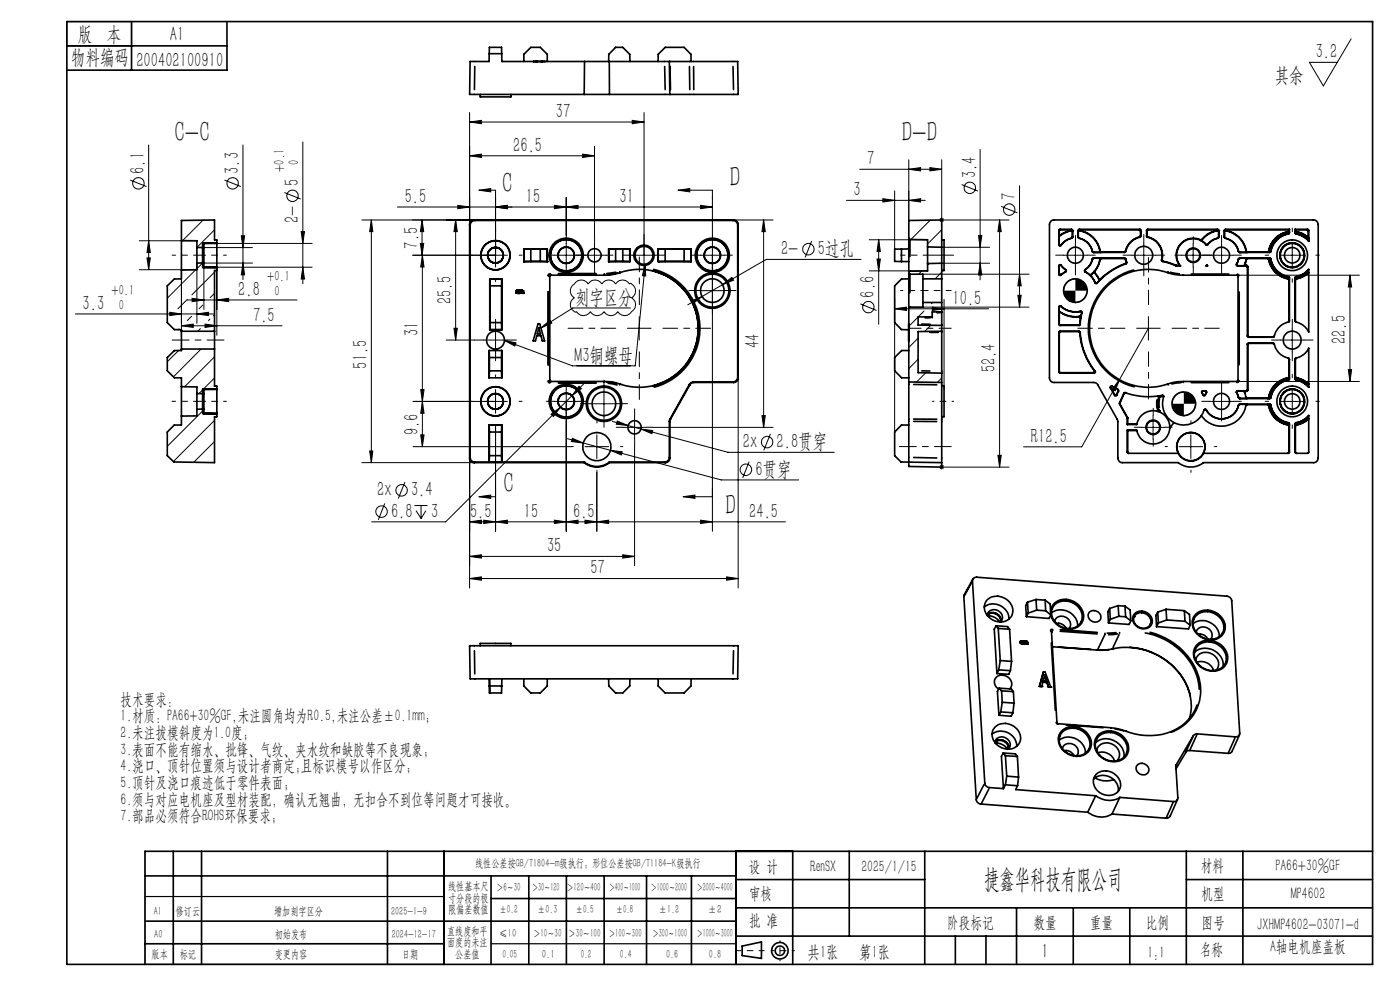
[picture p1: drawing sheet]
<svg xmlns="http://www.w3.org/2000/svg" width="297mm" height="210mm" viewBox="0 0 297 210" stroke-linecap="round" stroke-linejoin="round" font-family="sans-serif">
<defs><g id="words">
<g font-size="6.3">
<text x="37" y="30.2">C-C</text>
<text x="191.3" y="30.1">D-D</text>
<text x="106.5" y="41">C</text>
<text x="154.8" y="39.6">D</text>
<text x="106.8" y="104.6">C</text>
<text x="153.9" y="109.3">D</text>
</g>
<text font-size="5.6" x="208.8" y="188.3">捷鑫华科技有限公司</text>
<g font-size="4.4">
<text x="16.5" y="8.6">版 本</text>
<text x="36.1" y="8.6">A1</text>
<text x="15.1" y="13.7">物料编码</text>
<text x="28.9" y="14.2">200402100910</text>
<text x="270.5" y="17.3">其余</text>
<text x="279.1" y="12.3">3.2</text>
<text x="117.9" y="25">37</text>
<text x="108.9" y="32.2">26.5</text>
<text x="183.9" y="35">7</text>
<text x="30.7" y="36.9" transform="rotate(-90 30.7 36.9)">6.1</text>
<text x="50.7" y="36.9" transform="rotate(-90 50.7 36.9)">3.3</text>
<text x="63.4" y="39.5" transform="rotate(-90 63.4 39.5)">5</text>
<text x="181.1" y="41.6">3</text>
<text x="207.1" y="37.8" transform="rotate(-90 207.1 37.8)">3.4</text>
<text x="63.4" y="47.3" transform="rotate(-90 63.4 47.3)">2-</text>
<text x="85.9" y="43">5.5</text>
<text x="111.5" y="43">15</text>
<text x="131.4" y="43">31</text>
<text x="215.4" y="42.4" transform="rotate(-90 215.4 42.4)">7</text>
<text x="88.7" y="52.7" transform="rotate(-90 88.7 52.7)">7.5</text>
<text x="165.7" y="54.1">2-</text>
<text x="173.5" y="54.1">5过孔</text>
<text x="17.5" y="65.7">3.3</text>
<text x="50.5" y="62.7">2.8</text>
<text x="95.8" y="64.6" transform="rotate(-90 95.8 64.6)">25.5</text>
<text x="122" y="64.4">刻字区分</text>
<text x="185.5" y="63.1" transform="rotate(-90 185.5 63.1)">6.6</text>
<text x="202.1" y="64.6">10.5</text>
<text x="53.7" y="68.2">7.5</text>
<text x="88.8" y="71.2" transform="rotate(-90 88.8 71.2)">31</text>
<text x="121.9" y="76.7">M3铜螺母</text>
<text x="161.2" y="73.9" transform="rotate(-90 161.2 73.9)">44</text>
<text x="285.5" y="73" transform="rotate(-90 285.5 73)">22.5</text>
<text x="77.9" y="78.2" transform="rotate(-90 77.9 78.2)">51.5</text>
<text x="211.2" y="79" transform="rotate(-90 211.2 79)">52.4</text>
<text x="88.8" y="92.3" transform="rotate(-90 88.8 92.3)">9.6</text>
<text x="157.6" y="95.1">2x</text>
<text x="164.8" y="95.1">2.8贯穿</text>
<text x="218.7" y="93.9">R12.5</text>
<text x="160.3" y="100.9">6贯穿</text>
<text x="80" y="105.3">2x</text>
<text x="87.2" y="105.3">3.4</text>
<text x="83" y="109.8">6.8</text>
<text x="91.5" y="109.8">3</text>
<text x="99.7" y="109.8">5.5</text>
<text x="111.1" y="109.8">15</text>
<text x="121.6" y="109.8">6.5</text>
<text x="159" y="109.8">24.5</text>
<text x="116" y="117.1">35</text>
<text x="125.2" y="121.8">57</text>
<text x="221" y="203.2">1</text>
</g>
<g font-size="3.8">
<text x="171.3" y="203.2">共1张</text>
<text x="182.3" y="203.2">第1张</text>
</g>
<g font-size="3.5">
<text x="25.6" y="149.5">技术要求:</text>
<text x="25.6" y="153">1.材质：PA66+30%GF,未注圆角均为R0.5,未注公差±0.1mm；</text>
<text x="25.6" y="156.6">2.未注拔模斜度为1.0度；</text>
<text x="25.6" y="160.1">3.表面不能有缩水、批锋、气纹、夹水纹和缺胶等不良现象；</text>
<text x="25.6" y="163.6">4.浇口、顶针位置须与设计者商定;且标识模号以作区分；</text>
<text x="25.6" y="167.1">5.顶针及浇口痕迹低于零件表面;</text>
<text x="25.6" y="170.7">6.须与对应电机座及型材装配，确认无翘曲，无扣合不到位等问题才可接收。</text>
<text x="25.6" y="174.2">7.部品必须符合ROHS环保要求；</text>
<text x="158.9" y="184.9">设 计</text>
<text x="171.9" y="184.9">RenSX</text>
<text x="182.7" y="184.9">2025/1/15</text>
<text x="254.7" y="184.7">材料</text>
<text x="270.6" y="184.7">PA66+30%GF</text>
<text x="158.9" y="190.8">审核</text>
<text x="254.9" y="190.7">机型</text>
<text x="273.8" y="190.8">MP4602</text>
<text x="158.9" y="196.5">批 准</text>
<text x="200.9" y="196.9">阶段标记</text>
<text x="219.3" y="196.9">数量</text>
<text x="231.2" y="196.9">重量</text>
<text x="243.1" y="196.9">比例</text>
<text x="254.9" y="196.9">图号</text>
<text x="266.7" y="197.3">JXHMP4602-03071-d</text>
<text x="243.4" y="203.2">1:1</text>
<text x="254.5" y="202.5">名称</text>
<text x="269.5" y="201.8">A轴电机座盖板</text>
</g>
<g font-size="3.1">
<text x="63.4" y="34.9" transform="rotate(-90 63.4 34.9)">0</text>
<text x="60.3" y="36.4" transform="rotate(-90 60.3 36.4)">+0.1</text>
<text x="56.7" y="59.6">+0.1</text>
<text x="23.7" y="62.6">+0.1</text>
<text x="25.2" y="65.7">0</text>
<text x="58.2" y="62.7">0</text>
</g>
<g font-size="2.5">
<text x="100.8" y="184">线性公差按GB/T1804-m级执行；形位公差按GB/T1184-K级执行</text>
<text x="95.1" y="188.8">线性基本尺</text>
<text x="95.1" y="191.3">寸分段的极</text>
<text x="105.3" y="189.1">＞6～30</text>
<text x="112.9" y="189.1">＞30～120</text>
<text x="120.2" y="188.9">＞120～400</text>
<text x="129.2" y="188.9">＞400～1000</text>
<text x="138.1" y="189.1">＞1000～2000</text>
<text x="147.8" y="189.1">＞2000～4000</text>
<text x="32.6" y="194.1">A1</text>
<text x="37.3" y="194.1">修订云</text>
<text x="58.2" y="194.1">增加刻字区分</text>
<text x="83" y="194.1">2025-1-9</text>
<text x="95.1" y="193.8">限偏差数值</text>
<text x="105.9" y="193.8">±0.2</text>
<text x="114.1" y="193.8">±0.3</text>
<text x="122.2" y="193.8">±0.5</text>
<text x="130.7" y="193.8">±0.8</text>
<text x="139.8" y="193.8">±1.2</text>
<text x="150.2" y="193.8">±2</text>
<text x="32.2" y="203.2">版本</text>
<text x="32.7" y="198.9">A0</text>
<text x="38.1" y="203.2">标记</text>
<text x="58.3" y="198.9">初始发布</text>
<text x="58.3" y="203.2">变更内容</text>
<text x="83.1" y="198.9">2024-12-17</text>
<text x="85.3" y="203.2">日期</text>
<text x="94.8" y="198.3">直线度和平</text>
<text x="94.8" y="200.7">面度的未注</text>
<text x="96.6" y="203.2">公差值</text>
<text x="105.9" y="198.7">≤10</text>
<text x="106.6" y="203.2">0.05</text>
<text x="113.2" y="198.7">＞10～30</text>
<text x="115" y="203.2">0.1</text>
<text x="120.6" y="198.7">＞30～100</text>
<text x="123.2" y="203.2">0.2</text>
<text x="129.1" y="198.7">＞100～300</text>
<text x="131.5" y="203.2">0.4</text>
<text x="138.4" y="198.7">＞300～1000</text>
<text x="141.3" y="203.2">0.6</text>
<text x="147.8" y="198.7">＞1000～3000</text>
<text x="150.4" y="203.2">0.8</text>
</g>
</g></defs>
<g fill="none" stroke="#000" stroke-width=".21">
<path d="M286.6 8.2l-5.9 10-2.9-5h5.9M27.6 38.2l3.5 1.4M31.5 30.8v26.4M47.6 38.2l3.5 1.4M51.5 30.8v28.5M64.2 30.1v30.1M99.6 33l2.5-.3v.7zM99.6 33h26.5M99.6 25.9l2.5-.4v.7zM99.6 23.9v23.8M99.6 25.9h37M123.6 32.7l2.5 .3-2.5 .4z"/>
<path d="M126.1 31v19.2M134.1 25.5l2.5 .4-2.5 .3zM136.6 23.9v32.7M182.4 35.9h17.4M192.8 35.9l2.5-.3v.7zM192.8 33.9v12.9M197.3 35.6l2.5 .3-2.5 .4zM199.8 33.9v13.3M204 39.1l3.5 1.4M207.9 31.7v27.7M216.3 39.4v25.7M29.5 51.1h12.3"/>
<path d="M29.5 57.2h12.3M31.2 54.7h.7l-.4 2.5zM31.5 51.1l.4 2.5h-.7zM38.5 46.8h.1M38.5 57.3v13.8M41.5 57.2l-6 6M41.8 55.8v12.8M43 55.8l-1.2 1.2M43.1 46.7l-4.4 4.3M43.3 56.8v8.8M43.3 52.5h10.3M43.3 55.8h10.3"/>
<path d="M45.5 48.7l-3.7 3.8M45.5 57.7l-4.8 4.8M46 57.2l-.2 .2M46 56.8v14.3M46 51.6h20.2M46 56.7h20.2M51.2 50h.7l-.4 2.5zM51.5 55.8l.4 2.5h-.7zM60.3 40.8l3.5 1.4M63.9 49.1h.7l-.4 2.5zM64.2 56.7l.4 2.5h-.7zM78.8 46.7l.3 2.4h-.7z"/>
<path d="M78.8 46.7v51.4M84.3 43.9h66.8M87.5 54.1h20.1M89.2 51.6h.7l-.4 2.5zM89.5 46.7l.4 2.4h-.7zM89.5 46.7v7.4M89.6 54.1v40.6M89.6 54.1l.4 2.5h-.7zM96.7 46.7v25.4M96.7 46.7l.3 2.4h-.7zM97.1 43.6l2.5 .3-2.5 .4zM100.6 46.7h-23.8"/>
<path d="M101.6 40.3l2.5-.3v.7zM101.6 40.3h3.5v16.3M105.1 43.9l2.5-.3v.7zM117.6 54.1h5M117.6 43.6l2.5 .3-2.5 .4zM120.1 51.6v5M120.1 43.9l2.5-.3v.7zM120.1 41.9v8M123.6 54.1h5M126.1 51.6v5M134.1 54.1h5M136.9 56l-2.1 21.6h-13.4l-14.4-5.4"/>
<path d="M136.9 56l.1 2.6-.7-.1zM143.8 40.3h7.3v9.6M143.8 40.3l2.5-.3v.7zM148.6 54.1h5M148.6 43.6l2.5 .3-2.5 .4zM151.1 51.6v61.1M155.6 46.7h8.4M162 46.7l.3 2.4h-.7zM162 46.7v44M172.2 51.1l-1.4 3.5M179.6 42.5h16.7M182.7 55h-20.1l-9.3 5.4"/>
<path d="M184.4 57.5h12.4M184.4 50.9h12.4M186.1 55h.7l-.4 2.5zM186.4 50.9l.4 2.4h-.7zM186.4 50.9v17.9M187.3 42.1l2.5 .4-2.5 .4zM189.8 40.5v12.3M192.8 46.8h.1M192.8 42.5l2.5-.4v.8zM195.5 57.5l-.6 .7M195.8 58.2h22.5M197.1 55.9l-.3 .4"/>
<path d="M197.3 46.7l-4 4.1M199.4 46.3l.7 .7M199.8 48.7l-3 3M199.8 57.7l-1.4 1.5M199.8 52.4h10.1M199.8 55.8h10.1M200.1 46.3l-.7 .7M207.6 49.9h.7l-.4 2.5zM207.9 55.8l.4 2.5h-.7zM212.1 46.7l.3 2.4h-.7zM212.1 46.7v52.4M212.4 43.8l3.4 1.3"/>
<path d="M214.1 46.7h-14.8M216.3 58.2l.3 2.4h-.7zM225.6 54.1h5M228.1 51.6v5M228.1 59.2a2.46 2.46 0 0 0-2.5 2.5M240.1 54.1h5M242.6 51.6v5M250.6 54.1h5M253.1 51.6v5M256.6 54.1h5M259.2 51.6v5M262.4 58.4h26"/>
<path d="M271.6 54.1h5M274.1 51.6v5M286.4 58.4v22.5M286.4 58.4l.3 2.5h-.7zM16 66.6h29.3M35.5 67.7h.1M36 66.2l2.5 .4-2.5 .3zM37.9 74.4l-2.4 2.3M38 69.7l-.2 .2M38.5 69.1l2.5-.4v.8zM38.5 69.1h21.3M39.8 63.5l-2.1 2"/>
<path d="M39.8 63.6h23.2M40.6 67.1l-.9 .9M40.7 63.3l2.6 .3-2.6 .4zM41.8 66.6l2.4-.4v.7zM42.5 69.7l-.5 .6M42.7 74l-5.9 5.9M43 64.7l-.8 .8M43.5 68.7l2.5 .4-2.5 .4zM44.5 67.7l-.3 .3M45.5 75.7l-6.3 6.3M45.5 62.2l-.9 .9M45.5 66.7l-.2 .3"/>
<path d="M46 63.6l2.5-.3v.7zM94.7 72.1h6M96.3 69.6h.7l-.3 2.5zM102.6 72.1h5M105.1 69.6v5M107 72.2l2.5 .5-.3 .7zM114.8 69.6l1.9-1.7 .4 .6zM121.3 60.7l.4-.3a1.76 1.76 0 0 1 3.1-.2 1.66 1.66 0 0 1 2.9 0 1.69 1.69 0 0 1 2.9 0 1.69 1.69 0 0 1 2.9 0l.1-.1a1.63 1.63 0 0 1 1.2 1.4 1.63 1.63 0 0 1-.8 1.7 1.76 1.76 0 0 1-.1 3 1.67 1.67 0 0 1-2.8-.1 1.69 1.69 0 0 1-3 0 1.66 1.66 0 0 1-2.9 0 1.69 1.69 0 0 1-2.9 0 1.33 1.33 0 0 1-1.3-1.6 1.66 1.66 0 0 1 .8-1.3 1.72 1.72 0 0 1-.5-2.5zM133.1 69.6h5M133.7 65.3h-12.2l-6.7 4.3M135.6 67.2v4.9M146.6 63.8l2.3-.9-1.9 1.5z"/>
<path d="M148.6 61.7h5M148.9 62.9l-3 1.8M153.3 60.4l2-1.6 .3 .6zM153.3 60.4l-4.4 2.5M182.5 64.4l3.4 1.5M189.8 65.5l2.5-.4v.8zM189.8 63.5v28.1M189.8 65.5h19.9M194.8 71.7l-2 2M194.8 76.2l-2 2M195.8 65.1h22.5M196 66l-3.2 3.2"/>
<path d="M196.4 79.1l-2 2M197.5 69l-1.3 1.3M197.8 65.1l2.5 .4-2.5 .4zM197.9 64.2l-.3 .2M200.3 63.5v19.1M215.9 62.6h.7l-.3 2.5zM230.6 61.7a2.59 2.59 0 0 1-2.5 2.5M241.1 69.6h5M243.6 67.2v4.9M243.6 69.6l-14.1 25.2h-12.4M271.6 72.1h5M274.1 69.6v5"/>
<path d="M286 78.4h.7l-.3 2.5zM43.3 86.9l-7.8 7.8M45.5 80.2l-3.3 3.3M45.5 89.2l-8.7 8.7M45.5 93.7l-4.4 4.4M76.8 98.1h23.8M78.4 95.7h.7l-.3 2.4zM87.6 85.2h20M87.6 94.7h33.5M89.3 82.6h.7l-.4 2.6zM89.3 92.2h.7l-.4 2.5zM89.6 85.2l.4 2.5h-.7z"/>
<path d="M99.6 97.1v27.6M105.1 82.6v5.1M105.1 90.8v21.9M116.9 87.9l2-1.5-1.5 2zM117.6 85.2h5M120.1 82.6v30.1M120.4 93.1l3.3 .9M121.4 93l2.3 1-2.5-.3zM122.8 81.9l.5 .5-2 1.6zM123.7 94l5.8 1.5M123.8 81.5l-29.3 29.2h-15.7M124.1 94.7h5"/>
<path d="M125.6 85.6h5M126.6 92.2v5.1M128.1 83.1v5.1M129.5 95.5l2.5 .3-.2 .7zM129.5 95.5l23.5 6.3h16.4M129.9 89.4l3.3 .9M131 89.3l2.2 1-2.5-.3zM132.1 90.7h5M133.2 90.3l2.8 .7M134.6 88.2v5M134.6 94.5v25.5M136 91l2.5 .3-.2 .7z"/>
<path d="M136 91l18.4 4.9h22.6M138.5 90.7h25.5M156.6 80.1v44.6M158.9 97.9l-1.3 3.5M161.6 88.2h.7l-.3 2.5zM163.4 92l-1.4 3.5M199.4 98.7l.7 .7M199.8 98.6v1M199.8 80.2l-1 .9M200.1 98.7l-.7 .7M211.7 96.6h.7l-.3 2.5zM214.1 99.1h-14.8"/>
<path d="M237.5 80.5l-.9 2.4-.6-.4zM242.1 90.7h5M244.6 88.2v5M250.1 94.7h5M251.1 83.1a2.52 2.52 0 0 0-2.5 2.5M252.6 92.2v5.1M253.6 85.6a2.52 2.52 0 0 1-2.5 2.6M256.6 85.2h5M259.2 82.6v5.1M262.4 80.9h26M271.6 85.2h5M274.1 82.6v5.1"/>
<path d="M81.6 106.8l-1.3 3.5M85.9 102.3l-1.4 3.5M87.9 107.2h2.8M88.3 108.3l1 1.7M89.3 107.2v2.8M90.3 108.3l-1 1.7M99.6 110.7l2.5-.4v.7zM99.6 118l2.5-.3v.7zM99.6 110.7h67M99.6 118h35M101.6 105.4l2.5-.4v.7zM101.6 105.4h3.5"/>
<path d="M102.6 110.3l2.5 .4-2.5 .3zM105.1 110.7l2.5-.4v.7zM117.6 110.3l2.5 .4-2.5 .3zM120.1 110.7l2.5-.4v.7zM124.1 110.3l2.5 .4-2.5 .3zM126.6 110.7l2.5-.4v.7zM126.6 100.2v12.5M132.1 117.7l2.5 .3-2.5 .4zM144.9 105.4h6.2M144.9 105.4l2.5-.4v.7zM148.6 110.3l2.5 .4-2.5 .3zM99.6 122.7l2.5-.3v.7z"/>
<path d="M99.6 122.7h57M154.1 122.4l2.5 .3-2.5 .4z"/>
<circle cx="29.4" cy="38.9" r="1.21"/>
<circle cx="49.4" cy="38.9" r="1.22"/>
<circle cx="205.7" cy="39.8" r="1.22"/>
<circle cx="62.1" cy="41.5" r="1.22"/>
<circle cx="171.5" cy="52.9" r="1.21"/>
<circle cx="214.1" cy="44.5" r="1.22"/>
<circle cx="184.2" cy="65.2" r="1.21"/>
<circle cx="158.2" cy="99.6" r="1.21"/>
<circle cx="162.7" cy="93.8" r="1.2"/>
<circle cx="80.9" cy="108.5" r="1.21"/>
<circle cx="85.2" cy="104" r="1.2"/>
</g>
<g fill="none" stroke="#000" stroke-width=".35">
<path d="M14.2 4.6h277v200h-277zM14.2 9.7h34M27.9 4.6v10.3M48.2 4.6v10.3h-34M100.7 14.1l-.1 4.9M103.8 11.4v1.6h-4.1l-.1 7h24.3M103.8 11.4h2.6M103.8 11.4v-1.4h2.6v1.4M106.4 11.4l.1 1.6h17.5M111.1 13v-1.5l1.5-1.5h2l1.5 1.5v1.5M113.1 13h.1M113.6 13h.1"/>
<path d="M113.9 13h.1M114.8 13h.1M115 13h.1M115.5 13h.1M124 13h5.3M124 13l-.1 7M129.1 13l.1-1.5 1.4-1.5h1.5l1.5 1.5v1.5M129.3 13h12.7M129.3 13v7M139.6 13v-1.5l1.5-1.5h4l1.5 1.5v1.5M141 14.1l.1 4.9M142 13h14.5l.1 7h-14.5"/>
<path d="M142 13l.1 7M142.1 14.1l.1 4.9M146.3 14.1v4.9M147.1 14.1l.1 4.9M155.5 14.1l.1 4.9M101.9 20v.6h6.5v-.6M123.9 20h5.4M129.3 20h12.8M38.5 51v6.3M38.5 51v-4.2l7-.1v4.2h.5v.7M38.5 51l3.3 .1v1.4M38.5 57.3v1.9h-1.5l-1.5 1.4v7.8l1.5 1.5h1.5v.4"/>
<path d="M41.8 52.5v3.3M41.8 55.8h1.5M41.8 55.8v1.4l-3.3 .1M41.8 52.5h1.2M43 52.5v3.3M43 51.6l3-.1h-2.7v1M43 51.6v.9M43 55.8v.9M43 51.6h.3M43 52.5h.3M43.3 52.5v3.3M43.3 55.8v1h2.7l-3-.1"/>
<path d="M43.3 51.6h2.7M46 51.6v5.1M46 56.7v.7h-.5v12.9M46 56.7h-3M99.6 47.7v49.4M99.6 47.7l.1 .1M99.7 47.8v49.2M100.6 46.7a.95 .95 0 0 0-1 1M100.6 46.7h55M100.6 46.7l.2 .1M100.8 46.8a1.02 1.02 0 0 0-1.1 1M100.8 46.8h54.7"/>
<path d="M103.9 59.2h.1M103.9 59.2v10.7M103.9 59.2h2.6M103.9 59.2h2.5M106.4 59.2v1.4M106.5 59.2h-.1M106.5 59.2v10.7M111.1 55.5h.1M111.1 55.5v-2.7h5v2.7M111.1 55.5h5M112.6 55.4h2M112.6 55.4l-1.5 .1"/>
<path d="M112.6 52.8v2.6M114.6 55.4l1.5 .1M114.6 52.8v2.6M116.1 55.5h.1M116.3 58.5h.1M116.5 58.5l.1 .2M116.6 58.1l-.3 .3M116.7 58.3l-.2 .1M116.7 58.1v.1M116.7 58.3l.2 .1M116.9 58.4l-.3 .2v22.1l.3 .2M116.9 58.4h11.3"/>
<path d="M118.5 58h8M118.5 58.3h8M128.2 58.1v.1M128.2 58.3v.1M129.1 52.8h4.5M129.1 52.8h.1M129.1 52.8v2.7M130.6 57.7l-1.9 .3M130.6 55.4h1.5M130.6 55.4l-1.4 .1M130.6 52.8v2.6M131 57.9l-2 .3"/>
<path d="M131.4 57.7h.1M131.5 57.7v.1M131.5 57.8a12.5 12.5 0 0 1 16.6 11.8 12.5 12.5 0 0 1-16.6 11.8M131.5 57.8l-1.3 .4-2 .2M132.1 52.8v2.6M133.6 52.8v2.7l-1.5-.1M133.6 52.8v2.7h-4.5M138.5 57.5a12.5 12.5 0 0 1 9.6 12 12.5 12.5 0 0 1-9.3 12.2M138.6 57.1a12.9 12.9 0 0 1 9.9 12.5 12.9 12.9 0 0 1-9.7 12.5M138.8 57.4a12.6 12.6 0 0 1 9.4 12.4 12.6 12.6 0 0 1-9.6 12.1M139.6 55.5h.1M139.6 55.5h7"/>
<path d="M141.1 55.4l-1.5 .1M141.1 55.4h4M141.1 52.8v2.6M145.1 52.8v2.6M145.1 55.4l1.5 .1M146.6 52.8h-7v2.7M146.6 52.8v2.7M146.6 52.8h.1M155.5 46.8a1.02 1.02 0 0 1 1 1M155.6 46.7a.95 .95 0 0 1 1 1M155.6 46.7l-.1 .1M156.5 47.8v32.2"/>
<path d="M156.6 47.7v32.4M156.6 47.7l-.1 .1M191.2 52.8h-1.4v2.6l1.4 .1M191.2 55.5h1.6M191.2 52.8v2.7M192.8 50.5l.2 .3 3.8 .1v1.5M192.8 57.9l.2 .3h2.8v1M192.8 50.5v7.3M192.8 57.9v7.5M192.8 50.5v-3.7l7-.1v5.7M192.8 57.8v.1M192.8 52.8h-1.6"/>
<path d="M192.8 59.2h-1.6l-1.4 1.4v7.8l1.4 1.5h1.6M193 50.9v3.5M193 58.3v3.8M195.8 59.2v5M195.8 59.2h4M196.8 55.9v1.6h-3.9l-.1 .3M196.8 52.4v3.5M196.8 52.4h3M199.8 52.4v3.4M199.8 59.2v5M199.8 50.9h.5v6.5h-.5M199.8 55.8v3.4"/>
<path d="M199.8 55.8l-3 .1M223 46.9l.4-.2h55.2a.96 .96 0 0 1 1 1v49.4a1.02 1.02 0 0 1-1 1h-23.3a4.3 4.3 0 0 1-5.3 0h-11.9a.95 .95 0 0 1-1-1v-8l-4.3-7.6-.7-.4h-8.5a.95 .95 0 0 1-1-1v-32.6zM224.6 58.2l.3 .2h.2M224.6 51.9a.24 .24 0 0 0 .2 .2 .24 .24 0 0 0 .3 0M224.6 51.8a.25 .25 0 0 0 .2 .3 .25 .25 0 0 0 .3-.1M224.6 58.1l.5 .2M224.6 51.8v.1M224.6 48.9v3M224.6 48.9l.1 .1M224.7 58.1v.2h.3M224.7 58.1h.1M224.7 58.1l-.1 .1"/>
<path d="M224.7 49v1.1M224.9 48.6l-.3 .3M224.9 48.6h2.4M224.9 48.6l.1 .1M225 48.7l-.3 .3M225 48.7h2.2M225.1 56.3l1 .9M225.1 56.3a.23 .23 0 0 0-.3-.1 .23 .23 0 0 0-.2 .2v1.8M225.1 58.3v.1M225.1 56.3h.1M225.1 56.3a.26 .26 0 0 0-.3-.1 .26 .26 0 0 0-.2 .2M225.1 52v.1"/>
<path d="M226 57.6l-.9 .7M226 57.6l.1 .1M226.1 57.7l-1 .7M226.1 57.2l.1 .3-.2 .1M226.1 57.2h.1M226.1 57.2l.1 .2-.1 .3M227.2 48.7l.2 .2M227.3 48.6l.2 .3M227.3 48.6l-.1 .1M227.3 50.5a3.8 3.8 0 0 0-2.2 1.6M227.3 50.5a3.5 3.5 0 0 0-2.2 1.5M227.3 50.5h.1"/>
<path d="M227.4 48.9h.1M227.4 48.9a5.8 5.8 0 0 0-2.7 1.2M227.5 50.3l-.2 .2M227.5 48.9h.1M227.5 48.9a5.4 5.4 0 0 0-2.9 1.3l.1-.1M227.5 50.3h.1M227.5 48.9v1.4M228.7 50.3l.2 .2M228.7 50.3l.3 .2M228.7 48.9h.1M228.7 48.9a5.2 5.2 0 0 1 4.6 4.4M228.7 50.3h.1"/>
<path d="M228.7 48.9v1.4M228.8 48.9h-.1M228.8 48.9a5.3 5.3 0 0 1 4.6 4.4M228.9 50.5a3.6 3.6 0 0 1 2.8 2.9M229 50.5a3.7 3.7 0 0 1 2.8 2.8M229 50.5h-.1M229 48.6l-.3 .3M229 48.6h12.8M229 48.6l.1 .1M229.1 48.7l-.3 .2M229.1 48.7h12.6M230.2 57.2l-.1 .3 .1 .2"/>
<path d="M230.2 57.2h.1M230.2 57.7a4.7 4.7 0 0 1 2.1 2.3M230.2 57.2l-.1 .3 .2 .1M230.3 57.6l1.2 1M230.3 57.6l-.1 .1M231.5 58.6h.1M231.5 58.6l.8 1.3M231.5 58.2v.4M231.5 58.2h.1M231.7 53.4l.2 .1h6.7M231.7 55a3.4 3.4 0 0 1-1.5 2.2M231.7 55h.1"/>
<path d="M231.8 55a3.8 3.8 0 0 1-1.6 2.2M231.8 53.3l.2 .2M231.8 53.3l-.1 .1M232 54.7l-.3 .3M232 54.7v.1M232 54.7h6.6M232 54.8l-.2 .2M232 54.8h1.6M232.2 57.6l-.7 .6M232.2 57.6v.3M232.2 57.6h.1M232.2 57.9l1 1.6"/>
<path d="M232.2 57.9h.1M232.2 57.6l.1 .3M232.3 57.9l1 1.5M232.3 60l.1 .1h.3M232.3 59.9l.2 .2 .3-.1M232.3 59.9v.1M232.8 60l-.1 .1M233.2 59.5l-.4 .5M233.3 59.4l-.1 .1M233.3 53.3l.3 .2M233.3 55a5.7 5.7 0 0 1-1.8 3.2M233.3 55l.1 .1"/>
<path d="M233.4 55.1a5.8 5.8 0 0 1-1.2 2.5M233.4 53.3l.2 .2M233.4 53.3h-.1M233.6 54.8l-.3 .2M233.6 54.8h.1M233.6 54.8l-.2 .3M233.6 54.8h4.9M233.6 53.5h4.9M238.5 54.8l.3 .2M238.5 53.5h.1M238.6 54.7l.2 .3M238.6 54.7l-.1 .1"/>
<path d="M238.8 55.9a14.7 14.7 0 0 0-5.5 3.5M238.8 53.3l-.3 .2M238.8 55l.1 .6M238.8 55.9h.1M238.8 53.3h.1M238.8 53.3l-.2 .2M238.8 55l.2 .6M238.8 55h.1M238.9 55.9a14.7 14.7 0 0 0-6.2 4.2M238.9 55.6l-.1 .3M238.9 55.6h.1M239 55.6l-.1 .3"/>
<path d="M240.5 57.3a12.8 12.8 0 0 0-9.6 12.4 12.8 12.8 0 0 0 9.7 12.3M241.7 48.7l.2 .3M241.8 50.3a3.9 3.9 0 0 0-3 3M241.8 50.3h.1M241.8 48.6l.2 .3M241.8 48.6l-.1 .1M241.9 50l-.1 .3M241.9 49v1M241.9 50l.1 .1M242 50.1l-.2 .2M242 48.9v1.2M242 48.9l-.1 .1"/>
<path d="M243.2 50.1l.2 .2M243.2 48.9v1.2M243.2 48.9l.1 .1M243.3 50l.2 .3M243.3 49v1M243.3 50l-.1 .1M243.4 50.3a3.9 3.9 0 0 1 3 4.8M243.5 48.6l-.3 .3M243.5 48.6h14.8M243.5 48.6l.1 .1M243.5 50.3a4 4 0 0 1 3 4.8M243.5 50.3h-.1"/>
<path d="M243.6 48.7l-.3 .3M243.6 48.7h14.6M246.4 55.1l.2 .3M246.5 55.1l.2 .3M246.5 55.1h-.1M246.6 55.4l2.9 1M246.7 55.4l2.9 .9M246.7 55.4h-.1M247.8 57.6v.2M248.3 57.7l1.9 .4M249.5 56.4h.9M249.6 56.3l-.1 .1"/>
<path d="M249.6 56.3h.6M250.2 56.3l.2 .1M251 58.4a14.9 14.9 0 0 1-4.9-1 12.5 12.5 0 0 0-14.9 13.4 12.5 12.5 0 0 0 17 10.5l1.5-.3 1.3-.1h11.4l.2-.3M251 58.3v.1M251 58.4h11.4M252.7 58.1h8M254.7 50.9a3.6 3.6 0 0 0-4.4 1 3.6 3.6 0 0 0-.1 4.4M254.7 51l1.1 .8M254.7 50.9v.1M255 50.8l-.3 .1M255 50.9l-.3 .1M255 50.8v.1"/>
<path d="M255.8 51.9a3.5 3.5 0 0 0-4.9-.5 3.5 3.5 0 0 0-.5 5M255.8 51.9h.4M255.8 51.8h.4M255.8 51.8v.1M256 56.2l.2 .2h-.4zM256.2 51.8v.1M258.2 48.7l.2 .2M258.3 48.6l.3 .3M258.3 48.6l-.1 .1M258.3 50.5a3.7 3.7 0 0 0-2.1 1.3M258.3 50.5h.1M258.3 50.5a3.4 3.4 0 0 0-2.1 1.4"/>
<path d="M258.4 48.9h.1M258.4 48.9a5.2 5.2 0 0 0-3.4 1.9M258.5 50.3l-.2 .2M258.5 48.9h.1M258.5 48.9a5.1 5.1 0 0 0-3.5 2M258.5 50.3h.1M258.5 48.9v1.4M258.6 50.3l-.3 .2M258.6 48.9v1.4M258.6 48.9h-.1M259.8 50.3l.1 .2M259.8 50.3l.2 .2"/>
<path d="M259.8 48.9h.1M259.8 48.9a5.2 5.2 0 0 1 4.5 4.4M259.8 50.3h.1M259.8 48.9v1.4M259.9 48.9h-.1M259.9 48.9a5.3 5.3 0 0 1 4.5 4.4M259.9 50.5a3.7 3.7 0 0 1 2.8 2.9M260 50.5a3.6 3.6 0 0 1 2.7 2.8M260 50.5h-.1M260 48.6l-.2 .3M260 48.6h13.5M260 48.6l.1 .1"/>
<path d="M260.1 48.7l-.2 .2M260.1 48.7h13.3M262.3 56v.3l.2 .1M262.3 56h.1M262.4 56l.1 .4M262.4 58.4l.2 .3M262.4 58.3v.1M262.5 58.2l.4 .2M262.5 56.4h1.9M262.6 58.7h.1M262.6 58.7v21.9M262.7 55l-.4 1"/>
<path d="M262.7 53.4l.3 .1M262.7 55l-.3 1M262.7 53.3l.3 .2M262.7 55h.1M262.7 53.3v.1M263 54.7l-.3 .3M263 54.8l-.3 .2M263 54.7v.1M263 53.5h.1M263 53.5h6.3M263 54.7h6.3M263 54.8h1.6"/>
<path d="M264.1 56a.2 .2 0 0 0 0 .3 .2 .2 0 0 0 .3 0M264.2 56v.2l.2 .1M264.2 56h-.1M264.3 53.3l.4 .2M264.3 55l-.2 1M264.3 55l.1 .1M264.4 56.4l.2 .2M264.4 56.3h.1M264.4 55.1l-.2 .9M264.4 53.3l.3 .2M264.4 53.3h-.1M264.5 56.3l.2 .3"/>
<path d="M264.5 56.3l-.1 .1M264.6 54.8l-.3 .2M264.6 54.8h.1M264.6 56.6v14.7M264.7 54.8l-.3 .3M264.7 54.8h4.2M264.7 53.5h4.2M264.7 56.6v14.6M264.7 56.6h-.1M268.9 54.8l.2 .2M268.9 53.5h.1M268.9 54.8l.3 .2"/>
<path d="M268.9 54.8h.4M268.9 53.5h.4M268.9 54.8h.1M269.1 53.3l-.2 .2M269.1 55a5.1 5.1 0 0 0 4.1 4.2M269.1 53.3h.1M269.2 53.3l-.3 .2M269.2 55a5.1 5.1 0 0 0 4.1 4.1M269.2 55h-.1M269.3 54.7l.3 .3M269.3 54.8l.3 .2M269.3 53.5h.1"/>
<path d="M269.3 54.7v.1M269.6 55a4.8 4.8 0 0 0 3.7 3.7M269.6 53.3l-.3 .2M269.6 55a4.6 4.6 0 0 0 3.7 3.7M269.6 55h.1M269.6 53.3h.1M273.2 59.2l.2 .2M273.3 49.6a4.6 4.6 0 0 0-3.7 3.7M273.3 58.7l.2 .2M273.3 59.1l.2 .3M273.3 58.7h.1M273.3 49.6h.1"/>
<path d="M273.3 59.1l-.1 .1M273.3 49.6a4.7 4.7 0 0 0-3.7 3.7M273.4 49.1a5.1 5.1 0 0 0-4.3 4.2M273.4 49.1l.1 .1M273.4 48.7v.4M273.4 59.4v8.7M273.5 49.3l-.2 .3M273.5 49.2a5.1 5.1 0 0 0-4.3 4.1M273.5 49.3v.1M273.5 49.2v.1M273.5 58.9v.5M273.5 59.4h-.1"/>
<path d="M273.5 49.4l-.2 .2M273.5 48.6v.8M273.5 58.9v9.2M273.5 48.6l-.1 .1M273.5 58.9h.1M274.7 49.4l.3 .2M274.7 58.9h.1M274.7 48.6h2.7M274.7 48.6v.8M274.7 58.9v9.2M274.7 48.6l.1 .1M274.8 49.3l.2 .3"/>
<path d="M274.8 49.2a4.7 4.7 0 0 1 2.8 1.3M274.8 49.3l-.1 .1M274.8 49.2v.1M274.8 58.9v.5M274.8 59.4h.1M274.8 49.1a4.7 4.7 0 0 1 2.7 1.3M274.8 48.7h2.5M274.8 48.7v.4M274.8 59.4v8.7M274.8 49.1v.1M275 58.7a4.7 4.7 0 0 0 2.6-1.6v13.3a4.5 4.5 0 0 0-2.9-2.2v-.1M275 58.7l-.3 .2"/>
<path d="M275 49.6a4.7 4.7 0 0 1 2.6 1.6M275 58.7l-.2 .2M275 49.6a4.8 4.8 0 0 1 2.6 1.5M275 59.1l-.2 .3M275 49.6h.1M275 58.7h.1M275 59.1v.1M275 59.2l-.2 .2M277.3 48.7l.2 .3M277.4 48.6l.2 .3M277.4 48.6l-.1 .1M277.5 50.4l.1 .1"/>
<path d="M277.5 49v1.4M277.6 51.1v.1M277.6 50.5v.6M277.6 57.2a4.4 4.4 0 0 1-2.6 1.5M277.6 57.8a5.6 5.6 0 0 1-2.6 1.3M277.6 57.8a4.9 4.9 0 0 1-2.6 1.4M277.6 48.9v2.3M277.6 48.9l-.1 .1M38.5 70.3v3.7M38.5 74v.4h-1.5l-1.5 1.4v2.9l1.5 1.4h1.5v1.9M38.5 70.3h7M38.5 74h7"/>
<path d="M45.5 70.3v3.7M45.5 74v7.9h.5v.7M103.8 74.4v1.4M103.8 75.8v2.9M103.8 78.7v1.4M103.8 75.8h2.6M103.8 78.7h2.6M103.9 69.9h2.6M103.9 69.9h.1M103.9 68.4h2.5M103.9 60.6h2.5M103.9 69.9h2.5"/>
<path d="M106.4 60.6v7.8M106.4 75.8v2.9M106.4 68.4v1.5M106.4 78.7v1.4M106.4 69.9h.1M106.4 74.4v1.4M106.5 74.4h-2.7v5.7h2.7M106.5 74.4v5.7M109.5 62.1h.1M109.5 61.9h.1M109.5 61.9h.4M109.5 62.1l.4 .1"/>
<path d="M109.5 61.6h.1M109.5 61.6l.1 .1M109.6 61.9h.1M109.6 61.9v.1M109.6 62l-.1 .1M109.6 62v.1l.3 .1M109.6 61.8h.1M109.6 61.7h.1M109.6 61.8l-.1 .1M109.6 61.8v.1M109.6 62.1h.1M109.7 61.9h.1"/>
<path d="M109.7 61.9l-.1 .2M109.7 61.6v.1h.2M109.7 61.6h.1M109.7 61.6v.2M109.7 61.8h.1M109.7 61.8v.1M109.7 61.8l-.1 .3M109.8 62v.1M109.8 62.1h.1M109.8 61.5v.2zM109.8 61.7v.4M109.8 61.9h.1"/>
<path d="M109.9 62.2h.1M109.9 61.7h.1M109.9 61.7l-.3 .1M109.9 61.9h-.1M109.9 61.9h.1M110 62.2h.1M110 61.6h.1M110 61.6l.1 .1M110.1 62.1h.1M110.1 61.7l-.1 .5M110.1 61.7v.2M110.1 61.7h.1"/>
<path d="M110.1 62.1v.1M110.1 61.8h.1M110.1 62.2h.1M110.1 61.9l-.1 .3M110.1 61.9h.1M110.1 61.8v.3M110.1 61.6h.1M110.1 61.6v.2M110.1 61.7l.1 .4M110.2 61.7h.1M110.2 62.1l-.1 .1M110.2 61.6l-.1 .1"/>
<path d="M110.2 61.6h.1M110.2 61.9h.1M110.2 61.9l.1 .1M110.2 61.8h.1M110.2 61.8v.1M110.2 61.6l.1 .1M110.2 61.7l.1 .1M110.3 62l.2 .2M110.3 62l-.2 .2M110.3 61.7h-.1M110.3 61.8l-.1 .1M110.3 61.7h.1"/>
<path d="M110.3 61.6v.1M110.3 61.6h.1M110.3 61.8h.1M110.3 61.8v.2M110.3 61.7v.1M110.3 61.7l.1 .2M110.3 61.8v.1M110.3 61.9v.1M110.4 61.9h.1M110.4 61.8v.1M110.4 61.7h-.2M110.4 61.7h.1"/>
<path d="M110.5 62.2l-.2-.2-.2 .2M110.5 62.2h.1M110.6 62.2h.1M110.6 62v.2M110.6 62h.1M110.6 61.8h.1M110.6 61.8v.1M110.6 61.8l.1 .2M110.7 62.1h.1M110.7 62.2h.1M110.7 62h.1M110.7 62v.2"/>
<path d="M110.7 61.8h.1M110.7 62v.1M110.7 61.8h-.1M110.7 61.7v-.2v.5M110.7 61.7l.1 .1M110.7 61.7h.2M110.7 62l.1 .1M110.8 62.1h.1M110.8 62.2h.1M110.8 62.1v.1M110.8 61.8h.1M110.8 61.9l-.1 .1"/>
<path d="M110.8 61.8v.1M110.8 61.9v.1M110.8 62h.1M110.8 62l.1 .1M110.9 62.2h.1M110.9 61.7h.1M110.9 61.7h-.1M110.9 62.1v.1M110.9 62.1h.1M114.1 68.7h.4l1 3.6h-.5l-.2-1.1h-.9l-.3 1.1h-.5zM114.3 69.6l.4 1.2h-.7zM116.2 61.9v15.5"/>
<path d="M116.5 61.9v15.5M192.8 74.4h-1.5l-1.5 1.4v2.9l1.5 1.4h1.5M192.8 68.7v3.6M192.8 65.4v15.6M195.5 68.7l1.8 .1M195.5 78.7h1.8M195.8 64.2v.9h-2.9l-.1 .3M195.8 64.2h4M197.3 70.5h1.7M197.3 67.4h-1M197.8 67.2v.2M197.8 67.2h-3v1.8h5"/>
<path d="M199.5 66.3h-.7M199.8 70.3v8.9M199.8 66.2v2.8M199.8 64.2v1.9l-2 .1v1M199.8 69v1.3M199.8 79.2v1.9M199.8 70.3h-5v8.7l5 .2M224.6 78.9l.3 .3M224.6 68.8l.3 .2M224.6 65.1v3.7M224.6 70.5v8.4M224.6 70.5l.1 .1"/>
<path d="M224.7 68.7l.3 .3M224.7 78.8l.3 .2M224.7 66.1v-.1a5.6 5.6 0 0 0 4.3 1.1M224.7 66.1a5.6 5.6 0 0 0 4.2 1.1M224.7 66.1v2.6M224.7 70.6v8.2M224.7 68.7l-.1 .1M224.7 78.8l-.1 .1M224.9 70.3l-.3 .2M224.9 70.3h4M224.9 79.2h7.2M224.9 69h4"/>
<path d="M224.9 70.3h.1M225 70.3l-.3 .3M225 70.3h3.8M225 69h3.8M225 79h7M225 69h-.1M225 79l-.1 .2M225.1 64.9a4.5 4.5 0 0 0 4.1 1.1M225.1 64.9h-.3l-.2 .2M225.1 65l-.2-.1-.3 .2M225.1 65a4.7 4.7 0 0 0 4.1 1.1M225.1 64.9v.1"/>
<path d="M228.8 70.3l.3 .3M228.8 69h.1M228.9 70.3l.3 .2M228.9 67.2h.2l.1 .3M228.9 70.3h-.1M229 67.1l.3 .3M229 67.1l-.1 .1M229.1 68.7l-.3 .3M229.1 70.6a14.9 14.9 0 0 0 3.1 8.1M229.1 68.7l.1 .1M229.2 70.5a14.7 14.7 0 0 0 3.1 8.2M229.2 68.8l-.3 .2"/>
<path d="M229.2 66.1h.1l.2 .2M229.2 70.5l-.1 .1M229.2 67.5l-.1 1.2M229.2 66l.2 .1 .1 .2M229.2 66v.1M229.3 67.4l-.1 .1M229.5 66.3l-.2 1.1M229.5 66.3l-.3 2.5M229.5 66.3h.1M232 79l.1 .2M232.2 78.7l-.1 .3h-.1M232.2 78.7h.1"/>
<path d="M232.3 78.7v.3l-.2 .2M262.9 61.9v15.5M264.6 71.3l.3 .2M264.6 73v9.6M264.6 73l.1 .1M264.7 71.2l.3 .3M264.7 73.1v9.6M264.7 71.2l-.1 .1M264.9 72.7l-.3 .3M264.9 72.7h5.2M264.9 71.5h5.2M264.9 72.7l.1 .1"/>
<path d="M265 72.8l-.3 .3M265 72.8h5.1M265 71.5h5.1M265 71.5h-.1M270.1 72.7l.1 .1a4.2 4.2 0 0 0 3.3 3.3v.1M270.1 72.8l.2 .2M270.1 71.5h.1M270.1 72.7v.1M270.3 71.3l-.2 .2M273.3 75.9l.1 .3M273.4 68.1l-.1 .3M273.4 79.9l-.2 .2"/>
<path d="M273.4 76.2v3.7M273.4 76.2h.1M273.4 79.9h.1M273.5 79.9l-.2 .3M273.5 79.9v.5M273.5 68.1v.1a4.4 4.4 0 0 0-3.3 3.3h-.1M273.5 76.2v4.2M273.5 68.1h-.1M274.7 76.2l.2-.2a4 4 0 0 0 2.7-2.1v8.3a4.6 4.6 0 0 0-2.6-1.6M274.7 76.2v4.2M274.7 68.1h.1M274.8 79.9l.2 .3"/>
<path d="M274.8 79.9v.5M274.8 68.1l.2 .3M274.8 79.9l.2 .2M274.8 76.2v3.7M274.8 79.9h.1M274.8 76.2h-.1M275 75.9l-.2 .3M38.5 82v6.3M38.5 82l3.3 .1v1.4M41.8 83.5v3.3M41.8 83.5h1.5M41.8 86.8v1.4l-3.3 .1"/>
<path d="M43 83.5v3.3M43 82.6l3-.1h-2.7v1M43 82.6h.3M43 82.6v.9M43 86.8v.9M43 86.8h.3M43 86.8h-1.2M43.3 83.5v3.3M43.3 82.6h2.7M43.3 86.8v1h2.7l-3-.1M46 82.6v5.1M46 87.7v.7h-.5v9.7l-8.6-.1-1.4-1.3v-5.1l1.5-1.4h1.5v-1.9"/>
<path d="M46 87.7h-3M99.6 97.1a.95 .95 0 0 0 1 1M99.7 97a1.02 1.02 0 0 0 1.1 1M99.7 97l-.1 .1M100.6 98.1h23.3M100.8 98h23.2M100.8 98l-.2 .1M103.8 90.2v1.4M103.8 91.6v5.1M103.8 96.7h2.6M103.8 91.6h2.6M106.4 91.6v5.1"/>
<path d="M106.4 96.7v1.3M106.4 98h.1M106.4 90.2v1.4M106.5 90.2h-2.7v7.8v-1.3M106.5 90.2v7.8M116.3 81l.3 .2M116.3 80.8h.1M116.5 80.8l.2 .2M116.6 80.6l-.1 .2M116.9 80.9l-.2 .2M116.9 80.9h11.3M118.5 81h8"/>
<path d="M118.5 81.3h8M123.9 98.1a4.4 4.4 0 0 0 5.4 0M124 98a4.2 4.2 0 0 0 5.3 0M124 98l-.1 .1M128.2 80.9l1.9 .2 1.4 .3M128.2 80.9v.2M128.7 81l2 .3M129 81.3l1.9 .4M129.3 98h11.7M129.3 98v.1M129.3 98.1h11.8M131.5 81.4l-.1 .2"/>
<path d="M141 98l.1 .1M142 97a1.02 1.02 0 0 1-1 1M142 89.4v7.6M142 97l.1 .1M142 89.4h.1M142.1 97.1a.95 .95 0 0 1-1 1M142.1 89.4v7.7M142.1 88.9l-.1 .5M142.1 88.9h.1M142.2 88.9l-.1 .5M146.3 81.5l-4.2 7.4M146.3 81.5v.2"/>
<path d="M146.3 81.7l-4.1 7.2M147.1 81l-.5 .2-.3 .3M147.1 81h8.4M147.1 81l.1 .1M147.2 81.1l-.5 .2-.4 .4M147.2 81.1h8.4M155.5 81l.1 .1M156.5 80a1.02 1.02 0 0 1-1 1M156.5 80l.1 .1M156.6 80.1a.95 .95 0 0 1-1 1M192.8 81v17M192.8 98v.9l7 .2v-1"/>
<path d="M192.8 90.2h-1.6l-1.4 1.4v5.1l1.3 1.3h1.7M192.8 81l7 .1M192.8 98l7 .1M193.8 81.6h4.9M193.8 88.9h4.9M193.8 89.4h4.9M193.8 97l4.9 .1M199.8 81.1v17M199.8 81.9h.5v6.5h-.5M235.5 82.3a.26 .26 0 0 1 .1-.4 .26 .26 0 0 1 .3 0l.6 .4a.82 .82 0 0 1 .8 .6v.1M235.5 82.3l1 1.6M235.5 82.3h.2"/>
<path d="M235.7 82.3l.7 1.4M236 82a.24 .24 0 0 0-.3 0 .24 .24 0 0 0 0 .3M236.4 83.7l.1 .2M236.9 83.8l-.1 .2-.3-.1M236.9 83.6l-.2 .2-.3-.1M236.9 83.6v.2M237.1 82.6l.1 .3M237.2 82.9l-.3 .7M237.2 82.9l.1 .1M237.3 83l-.4 .8M237.5 85.5v.3M237.5 85.5h.1"/>
<path d="M237.5 85.8l1.6 2.8M237.6 85.5v.2M237.6 85.7l1.6 2.8M237.6 85.7l-.1 .1M238.4 83.4l.1-.1a16.3 16.3 0 0 0 8.3 .6l.1 .1a4.5 4.5 0 0 0 2.7 5.9 4.5 4.5 0 0 0 5.8-2.9M238.4 83.4l-.9 2.1M238.4 83.4l.1 .1M238.5 83.5l-.9 2M238.8 83.3l-.3 .2M239.1 88.6v.1M239.1 90.1h2.1a3.5 3.5 0 0 1 5.4-2.4 3.5 3.5 0 0 1 0 5.9 3.5 3.5 0 0 1-5.4-2.3h-2.1M239.1 95.9l.2 .3h10.7"/>
<path d="M239.1 88.7v1.4M239.1 91.3v4.6M239.1 91.3h.1M239.1 88.7h.1M239.1 95.9h.1M239.2 88.5v.2M239.2 88.5l-.1 .1M239.2 95.9l.3 .3M239.2 89.9l-.1 .2M239.2 88.7v1.2M239.2 91.3v4.6M239.2 91.3h2"/>
<path d="M239.2 89.9h2M245.4 84.8l.1 1.9M245.5 84l.3 .3-.2 1 .2 1.8-.3 .1M245.9 87l.2 .2h-.6M246 84.6v1.8M246.1 84v.2M246.1 84.2l-.2 .1M246.8 84.1l-.5 .1M247.8 81.5v.2M249.1 89.6l-1 1.3M249.9 96.2a3.1 3.1 0 0 0 5.4 0M250.5 81.2l-1.9 .2"/>
<path d="M251 81v.1M252.7 81.2h8M255 83.3l.2 .5M255 83.3h.1M255 83.3l.2 .4M255.2 82.9l-.2 .1v.3M255.2 82.9h.1M255.2 82.9h.5M255.2 83.8l.2 .2 .3-.2M255.2 83.7l.1 .2 .4-.2M255.2 83.7v.1M255.7 82.9l.2 .1v.3"/>
<path d="M255.7 83.7v.1M255.7 82.9h.1M255.9 87l-.2-.2-.3 .2M255.9 86.9l-.3-.1-.2 .2M255.9 83.3l-.2 .4M255.9 86.9v.1M255.9 83.3h.1M255.9 83.3l-.2 .5M262.3 83.3l.4 1M262.3 83.3h.1M262.4 83.3l.3 1M262.4 81v.1"/>
<path d="M262.5 82.9l-.1 .1-.1 .3M262.5 82.9h.1M262.5 82.9h1.9M262.6 82.9l-.2 .1v.3M262.6 82.9h1.7M262.6 80.6h.1M262.7 84.3l.3 .3M262.7 85.9a3.7 3.7 0 0 1-3 2.9 3.7 3.7 0 0 1-3.8-1.9M262.7 86a3.7 3.7 0 0 1-3.1 2.8 3.7 3.7 0 0 1-3.7-1.8M262.7 85.9v.1M262.7 84.3h.1M262.9 80.8l-.3 .3"/>
<path d="M263 85.8l-.3 .1M263 85.8l-.3 .2M263 85.8h.1M263 84.5l6.3 .1M263 85.8h6.3M263 84.5v.1M264.3 82.9a.33 .33 0 0 0-.3 .3 .33 .33 0 0 0 .1 .3l.2 .6a.26 .26 0 0 0 0 .2 .26 .26 0 0 0 .2 .1M264.3 82.9v.1M264.3 83h-.2v.3M264.3 84.3l.2 .1M264.3 83h.2M264.4 82.9l.1 .1"/>
<path d="M264.5 85.8h-.1a5.3 5.3 0 0 1-4 4.4 5.3 5.3 0 0 1-5.6-2M264.5 85.8l-.2 .2M264.5 84.4h4.4M264.6 82.6l-.2 .3M264.6 82.6l.1 .1M264.7 82.7l-.2 .3M268.9 85.8h.2v.2zM269.1 84.3l-.2 .1M269.1 86a5.1 5.1 0 0 0 4.1 4.2M269.1 84.3h.1M269.2 84.3l-.3 .1M269.2 86a5 5 0 0 0 4.1 4.1"/>
<path d="M269.2 86h-.1M269.3 85.8l.3 .2M269.3 85.8h-4.8M269.3 84.5v.1M269.3 85.8h.1M269.6 84.3l-.3 .3M269.6 86a4.7 4.7 0 0 0 3.7 3.7M269.6 84.3l-.3 .2M269.6 86a4.6 4.6 0 0 0 3.7 3.7M269.6 84.3h.1M269.6 86h.1M273.2 80.1a5 5 0 0 0-4.1 4.2"/>
<path d="M273.2 90.2l.2 .2M273.2 80.1l.1 .1M273.3 80.6a4.6 4.6 0 0 0-3.7 3.7M273.3 89.7l.2 .2M273.3 90.1l.2 .2M273.3 80.2a5.1 5.1 0 0 0-4.1 4.1M273.3 80.6h.1M273.3 90.1l-.1 .1M273.3 80.6a4.8 4.8 0 0 0-3.7 3.7M273.3 89.7h.1M273.4 95.9l-.2 .3M273.4 90.4v5.5"/>
<path d="M273.4 95.9h.1M273.5 80.4l-.2 .2M273.5 80.4h.1M273.5 89.9v.4M273.5 90.3l-.1 .1M273.5 95.9l-.2 .3h-18a3 3 0 0 0-2.7-4.5 3 3 0 0 0-2.6 4.5M273.5 89.9v6M273.5 89.9h.1M274.7 80.4l.3 .2M274.7 89.9h.1M274.7 89.9v6M274.7 95.9h.1"/>
<path d="M274.8 80.4l.2 .2M274.8 80.4h-.1M274.8 89.9v.4M274.8 90.3v.1M274.8 95.9l.3 .3M274.8 90.4v5.5M275 89.7a4.7 4.7 0 0 0 2.6-1.6v8l-2.7 .1-.2-.3M275 89.7l-.3 .2M275 89.7l-.2 .2M275 80.6a4.6 4.6 0 0 1 2.6 1.5M275 90.1l-.2 .2M275 80.2a5.6 5.6 0 0 1 2.6 1.3"/>
<path d="M275 80.6h.1M275 89.7h.1M275 90.1v.1M275 90.2l-.2 .2M275 80.1a4.9 4.9 0 0 1 2.6 1.3M275 80.1v.1M277.6 88.2a4.9 4.9 0 0 1-2.6 1.5M277.6 88.8a4.9 4.9 0 0 1-2.6 1.3M277.6 88.9a4.9 4.9 0 0 1-2.6 1.3M99.6 137h57l-.1 7h-56.8zM100.6 138l.1 4.9M101.9 137v-.5h6.5v.5"/>
<path d="M155.6 138l-.1 4.9M206.2 123.5l-1.6 2.8M206.4 122.9l-1.9 3.6 2.6 43.1a1.03 1.03 0 0 0 1 1l22.7 1.7M208.8 128.8a3.3 3.3 0 0 1 5.2 2.5M209.3 127.3a3.3 3.3 0 0 1 3.7-.5 3.3 3.3 0 0 1 1.8 3.3 2.88 2.88 0 0 1-4.7 1.1 2.66 2.66 0 0 1-.8-3.9zM209.4 130.6a1.6 1.6 0 0 1 1.5-1.3 1.6 1.6 0 0 1 1.6 1 1.31 1.31 0 0 1-.3 1.6M209.4 130.4a1.73 1.73 0 0 1 2-.3 1.73 1.73 0 0 1 .9 1.7 1.74 1.74 0 0 0-.9-1.6 1.74 1.74 0 0 0-2 .2zM209.4 130.5a1.73 1.73 0 0 1 1.9-.2 1.73 1.73 0 0 1 1 1.6M209.5 130.7a2.85 2.85 0 0 1 2.6 1.2M211.3 132.7l-.4 .7 .6 9.5M211.3 132.7l.5 .6M211.3 132.7l2.4 .2 .5 .6"/>
<path d="M211.8 133.3l.4 6.8M211.8 133.3l2.4 .2M214.2 133.5l.4 6.8M216.5 136.2h.1M216.5 136.2l.4 .1M216.5 136.4h.1M216.5 136h.1M216.5 136l.1 .1M216.5 136.4l.4 .2M216.5 136.1h.1M216.6 136.3h.1M216.6 136.3v.1"/>
<path d="M216.6 136.4h.1M216.6 136.4l.3 .1M216.6 136.2h.1M216.6 136.1h.1M216.6 136.1h-.1M216.6 136.1v.1M216.6 136.2v.1M216.6 136.1v.2M216.6 136.1l.3 .1M216.7 136.3l-.1 .1M216.7 136h.1M216.7 136v.1"/>
<path d="M216.7 136.1h.1M216.7 136.2v.1M216.7 136.3h.1M216.7 136.4h-.1M216.7 136.1v.1M216.7 136.2h.1M216.7 136.1l-.1 .1M216.8 136.1v.3M216.8 136.5h.1M216.8 136.1h.1M216.8 136v.1M216.8 136l-.1 .1"/>
<path d="M216.8 136.1l-.1 .1M216.8 136.3v.1M216.8 136.4v.1M216.8 136.3h.1M216.9 136.6h.1M216.9 136.5h.1M216.9 136.2h.1M216.9 136.5v.1M216.9 136.1l-.1 .1M216.9 136.3h.1M216.9 136.2l-.1 .1M217 136.6h.1"/>
<path d="M217 136h.1M217 136v.1M217 136.1v.5M217.1 136.3l-.1 .3M217.1 136.3h.1M217.1 136.2v.1M217.1 136.2h.1M217.1 136.5h.1M217.1 136.3l-.1 .1M217.1 136.1h.1M217.1 136.1h-.1M217.1 136.2v.2"/>
<path d="M217.1 136.5v.1M217.1 136.1v.5M217.1 136.1v.1M217.1 136.2l.2 .2M217.1 136.6h.1M217.2 136.3h.1M217.2 136.3l.1 .1M217.2 136.2h.1M217.2 136.2l-.1 .1M217.2 136v.1M217.2 136h.1M217.2 136l.1 .1"/>
<path d="M217.2 136.2v.1M217.2 136.1h.1M217.3 136.4l-.1 .2M217.3 136.4l.1 .2M217.3 136.3h.1M217.3 136.3v.1M217.3 136.4l-.2 .2M217.3 136.2h.1M217.3 136.1v.2M217.3 136.1h.1M217.3 136.4h.1M217.3 136.1l-.1 .1"/>
<path d="M217.3 136.1v.1M217.3 136.1l.1 .1M217.3 136.2v.1M217.4 136.2h-.2M217.4 136.2h.1M217.4 136.6h.1M217.6 136.5l-.1 .1M217.6 136.6h-.1M217.6 136.4h.2M217.6 136.4v.1M217.6 136.4l-.1 .2M217.6 136.3h.1"/>
<path d="M217.6 136.2h.1M217.6 136.2l.1 .3M217.6 136.4l.1 .1M217.6 136.5h.1M217.6 136.3h.2M217.7 136.6h.1M217.7 136h.1M217.7 136v.1M217.7 136.1v.2M217.7 136.5v.1M217.7 136.1h.1M217.7 136.2h.1"/>
<path d="M217.7 136.1v.1M217.7 136.4h.1M217.7 136.5h.1M217.7 136.5l.1 .1M217.8 136.3h.1M217.8 136.6h.1M217.8 136.3v.1M217.8 136.4l-.2 .1M217.8 136.6h-.1M217.8 136.5h.1M217.8 136.4h.1M217.8 136.2h.1"/>
<path d="M217.8 136.5l.1 .1M217.8 136.2l-.2 .1M217.9 136.6h.1M218 127.7l-.4 .8 .1 2.3M218 127.7l.1 2.4M218.1 130.1l-.4 .7M219.8 127.2l.1 2.2M219.8 127.2l-1.8 .5M219.8 127.2l1.9 .1M219.9 129.4l-1.8 .7M219.9 129.4l1.9 .2M221.7 127.3l.1 2.3"/>
<path d="M221.7 127.3l1.1 .8 .1 2.3M221.8 129.6l1.1 .8M222.9 129.7a3.1 3.1 0 0 1 4.7-2.2 3.2 3.2 0 0 1 1.4 5.2 3.9 3.9 0 0 1-6.1-2.3M222.9 133.8l.1 .1M222.9 130.4l-.3 .8-4.9-.4M223 136.4l.9 14.3M223.1 133.9l1.1 19.4 .3 .2M223.1 130a3.5 3.5 0 0 1 5.5 2.8M223.1 133.5l-.2 .2M223.2 133.8h-.1M223.2 137.2l9.6 .7M223.3 133.8l-.2 .4"/>
<path d="M223.3 133.5v.2M223.7 128.3a3.6 3.6 0 0 1 3.9-.4 3.6 3.6 0 0 1 1.9 3.5 2.94 2.94 0 0 1-4.4 1.5 2.96 2.96 0 0 1-1.4-4.6zM223.7 131.8a1.73 1.73 0 0 1 1.8-1.1 1.73 1.73 0 0 1 1.5 1.3 1.34 1.34 0 0 1-.2 1.3M224.1 132.2h.1a1.97 1.97 0 0 1 2 1.1M224.9 133.9l7.9 .6M224.9 133.6l7.9 .6M231.1 129.8a1.42 1.42 0 0 1 1.9 0 1.42 1.42 0 0 1 .3 1.8 1.42 1.42 0 0 1-1.9 0 1.42 1.42 0 0 1-.3-1.8zM234.4 134.6l-1.6 3.3M234.4 134.3v.2M235.2 137.8l-1.9 .1M235.4 129.1l-.4 .7 .2 2.3M235.4 129.1l.1 2.3"/>
<path d="M235.5 131.4l-.3 .7M235.9 137.6a14.1 14.1 0 0 1 16.5 9.7 9.2 9.2 0 0 1-.1 5.1M235.9 137.6l-1 .3h-2.1M236 137.6h.1M236.7 134.2l-1.8 .1M237.1 134.5l-1.9 .1M237.2 128.5l-1.8 .6M237.2 128.5l.1 2.2M237.2 128.5l1.5 .1M237.3 130.7l1.5 .1M237.3 130.7l-1.8 .7M237.4 134.6l-1.3 2.8"/>
<path d="M237.5 134.2v.1M238.7 128.6l.1 2.2M238.7 128.6l1 .8 .2 2.3M238.8 130.8l1.1 .9M239.7 137.3a14 14 0 0 1 12.8 10.3M239.9 131.7l-.4 .8-4.3-.4M240.6 130.3a2.19 2.19 0 0 1 2.7-.4 2.19 2.19 0 0 1 .9 2.7 2.16 2.16 0 0 1-2.8 .5 2.16 2.16 0 0 1-.8-2.8zM240.6 130.8a1.93 1.93 0 0 0 1 2.2 1.93 1.93 0 0 0 2.4-.6M240.6 130.8h.1M240.6 130.8a1.92 1.92 0 0 1 2.4-.6 1.92 1.92 0 0 1 1 2.2M243 134.3a13.8 13.8 0 0 1 11.4 11.2v.7M244 134.1a13.9 13.9 0 0 1 10.7 11.5 9.4 9.4 0 0 1-6.2 9.7"/>
<path d="M244 132.4v.1M245.6 129.8l-.4 .8 .2 2.3M245.6 129.8l.1 2.3M245.7 132.1l-.3 .8M247.4 129.2l.1 2.3M247.4 129.2l-1.8 .6M247.4 129.2l3.8 .3M247.5 131.5l3.9 .3M247.5 131.5l-1.8 .6M251.2 129.5l.2 2.3M251.2 129.5l1.1 .8 .2 2.3M251.4 131.8l1.1 .8"/>
<path d="M252.5 132.6l-.4 .8-6.7-.5M253.1 132.3a3.6 3.6 0 0 1 5.6 2.8M253.3 131.4a3.4 3.4 0 0 1 5.6-.2 2.89 2.89 0 0 1 .4 3.1M253.3 131.4a3.4 3.4 0 0 0 3.4 4.2 2.67 2.67 0 0 0 2.6-1.3M253.4 138.4a3.7 3.7 0 0 1 4-.5 3.7 3.7 0 0 1 2.1 3.5M253.6 130.3a3.8 3.8 0 0 1 4.2-.4 3.8 3.8 0 0 1 2.1 3.6 3.1 3.1 0 0 1-4.7 1.8 3.2 3.2 0 0 1-1.6-5zM253.8 134.1a1.73 1.73 0 0 1 1.9-1.1 1.73 1.73 0 0 1 1.4 1.6v.4l-.3 .6M253.8 136.9a4 4 0 0 1 4.4-.6 4 4 0 0 1 2.2 3.9 3.4 3.4 0 0 1-5.4 1.5 3.2 3.2 0 0 1-1.2-4.8zM253.9 137.2a3.7 3.7 0 0 1 4.2-.6 3.7 3.7 0 0 1 2 3.8 3.2 3.2 0 0 1-4.9 1.3 3 3 0 0 1-1.3-4.5zM254.2 134.5a1.84 1.84 0 0 1 2 1.1M103.8 144v3h2.6l.1-3M103.8 145.5h.1"/>
<path d="M103.9 144v1.5M103.9 145.5v1.5M103.9 145.5h2.5M111.1 144v1.5l1.5 1.5h2l1.5-1.5v-1.5M129.1 144l.1 1.5 1.4 1.5h1.5l1.5-1.5v-1.5M139.6 144v1.5l1.5 1.5h4l1.5-1.5v-1.5M210.5 155.7a3.3 3.3 0 0 1 5.2 2.6M211 154.3a3.3 3.3 0 0 1 3.7-.5 3.3 3.3 0 0 1 1.8 3.3 2.91 2.91 0 0 1-4.8 1 2.69 2.69 0 0 1-.7-3.8zM211.1 157.5a1.53 1.53 0 0 1 1.2-1.2 1.53 1.53 0 0 1 1.6 .6 1.33 1.33 0 0 1 0 2M211.1 157.4a1.71 1.71 0 0 1 1.9-.3 1.71 1.71 0 0 1 1 1.7 1.72 1.72 0 0 0-1-1.6 1.72 1.72 0 0 0-1.9 .2zM211.1 157.5a1.73 1.73 0 0 1 1.9-.2 1.73 1.73 0 0 1 .9 1.5M211.2 157.6a2.94 2.94 0 0 1 2.5 1.3"/>
<path d="M211.9 142.1l-.4 .8M211.9 142.1l2.4 .2M212 146l-.4 .7 .3 5M212 146l.5 .5M212 146l2.6 .1 .4 .6M212.2 140.1l-.3 2M212.2 140.1l2.4 .2M212.3 151l-.4 .7M212.3 151l2.6 .2M212.5 146.5l.1 2.5M212.5 146.5l2.5 .2M212.6 149l-.3 2"/>
<path d="M212.6 149l2.5 .1M212.8 159.7l-.4 .7 .5 6.9M212.8 159.7l.5 .6M212.8 159.7l2.6 .2 .4 .6M214.2 146.1a1.79 1.79 0 0 0 .1-2 1.79 1.79 0 0 0-1.8-.9 1.54 1.54 0 0 0-1.6 1.3 1.54 1.54 0 0 0 1 1.7M214.3 142.3l-.3 .7-2.5-.1M214.6 140.3l-.3 2M214.9 151.2l-.4 .7-2.6-.2M215 146.7l.1 2.4M215.1 149.1l-.2 2.1M220.5 145.6h.1M220.5 145.6h.5"/>
<path d="M221 145.6h.1M221.2 144.7l.9 .1M221.2 144.7h.9M221.2 144.7l-.2 .9M221.3 142.6h.1M221.3 142.6l-.8 3M221.3 142.6h.4l1.2 3.2M221.5 143.3h.1M221.6 143.3l-.3 1 .7 .1-.4-1.1M221.6 143.3h.1M221.6 143.3l.4 1.1M222.1 144.8l.3 .9"/>
<path d="M222.1 144.7l.3 1M222.1 144.7v.1M222.4 145.7h.1M222.4 145.7l.5 .1M222.9 145.8h.1M224.1 153.3l.3 .3M224.1 153.2h.1M224.5 153.5l11.1 .9M224.5 153.5v.1M224.7 157a3.5 3.5 0 0 1 5.6 2.8M225.3 155a3.8 3.8 0 0 1 4.1-.4 3.8 3.8 0 0 1 2.1 3.6 3.3 3.3 0 0 1-5.3 1.5 3.1 3.1 0 0 1-.9-4.7zM225.4 155.3a3.6 3.6 0 0 1 3.9-.4 3.6 3.6 0 0 1 1.9 3.5 3 3 0 0 1-4.7 1.4 2.89 2.89 0 0 1-1.1-4.5z"/>
<path d="M225.4 158.8a1.69 1.69 0 0 1 1.5-1.1 1.69 1.69 0 0 1 1.6 .9 1.47 1.47 0 0 1-.1 1.7M225.8 159.2a1.88 1.88 0 0 1 2 1.1M226.2 153.8l7.8 .6M232.4 157.6a3.7 3.7 0 0 1 4-.5 3.7 3.7 0 0 1 2 3.5M232.7 159.3a2.4 2.4 0 0 1 1.9-1.7 2.4 2.4 0 0 1 2.3 1 2.09 2.09 0 0 1 .1 2.8M232.8 156.1a3.9 3.9 0 0 1 4.4-.6 3.9 3.9 0 0 1 2.2 3.9 3.3 3.3 0 0 1-5.2 1.6 3.3 3.3 0 0 1-1.4-4.9zM232.9 159.7a2.83 2.83 0 0 1 3.6 1.8M235.6 154.4l2.1 .3 1.1 .4M235.6 154.4h.1M236.5 154.6l1.8 .4M238.8 155.1h.1M253 156.3l-1.3 3"/>
<path d="M253.7 140.1a2.34 2.34 0 0 1 1.9-1.8 2.34 2.34 0 0 1 2.3 1.1 2 2 0 0 1 .1 2.8M253.9 156l-1.4 2.9M253.9 149.6a10.4 10.4 0 0 1-11.1 6.4l-2.1-.3-1.9-.6M253.9 140.5a2.83 2.83 0 0 1 3.6 1.7M262 156.6l-1.3 2.9M263 155.8l-1.6 3.6-.4 .3-9.1-.4-.3 .1-2.1 3.7M208.7 166.4l-1.4 2.9M209.8 167.4l-1.5 2.9M213.3 160.3l.3 4.3M213.3 166.5l-.4 .8M213.3 166.5l2.6 .2M213.3 160.3l2.5 .2"/>
<path d="M213.6 164.6l-.3 1.9M213.6 164.6l2.5 .2M215.8 160.5l.3 4.3M215.9 166.7l-.4 .8 16.9 1.3M216.1 164.8l-.2 1.9M230.8 172.3a4.6 4.6 0 0 0 5.1 .4M232 165.3a3.2 3.2 0 0 1 3.5-.5 3.2 3.2 0 0 1 1.7 3.1M232.3 165l.2 .1a5.1 5.1 0 0 0 3.8 .3M232.4 168.8a4.6 4.6 0 0 0 5.2 .3M232.4 168.8l-1.6 3.5M232.6 164.2a3.1 3.1 0 0 1 3.6-.2 3.1 3.1 0 0 1 1.4 3.3 3 3 0 0 1-5.4-.4 2.25 2.25 0 0 1 .4-2.7zM237.6 169.1l-1.7 3.6"/>
<path d="M238.7 160.4a3.7 3.7 0 0 1-4.2 .7 3.7 3.7 0 0 1-2.1-3.7 3.2 3.2 0 0 1 5.1-1.3 3 3 0 0 1 1.1 4.3M241.4 162.1a1.4 1.4 0 0 1 1.8 .2 1.4 1.4 0 0 1 .2 1.7 1.39 1.39 0 0 1-1.8 0 1.39 1.39 0 0 1-.3-1.8zM248.8 170.3l-1.3 3M249.6 162.2l3.6-6.1 .4-.4 8.5 .6a.79 .79 0 0 0 .9-.8l-1.7-28.1a1.2 1.2 0 0 0-1-.9l-53.1-4.1a.79 .79 0 0 0-.9 .9l2.6 42.8a1.02 1.02 0 0 0 1 1l3 .2M249.6 162.2l-.2 .4 .5 6.6a.8 .8 0 0 1-.9 .8l-11.4-.9M249.6 162.2l-.1 .1M249.8 169.6l-1.6 3.5-.5 .4-11.8-.8M30.8 195.4h125.4M30.8 185.8h125.4M36.8 180.6v24M42.8 180.6v24M82.2 180.6v24"/>
<path d="M94.2 180.6v24M104.2 185.8v18.8M104.2 190.6h52M112.2 185.8v18.8M120.2 185.8v18.8M128.2 185.8v18.8M137.2 185.8v18.8M146.7 185.8v18.8M156.2 180.6v24M156.2 186.6h40M156.2 198.6h135M156.2 192.6h135"/>
<path d="M168.2 180.6v24M180.2 180.6v18M196.2 180.6v24M202.7 198.6v6M209.2 198.6v6M215.7 192.6v12M227.7 192.6v12M239.7 192.6v12M251.7 186.6h39.5M251.7 180.6v24M263.7 180.6v24M291.2 180.6h-260.4v24"/>
<path d="M30.8 200.2h63.4M157.4 200.7l4.1-.9v3.5l-4.1-.6z"/>
<circle cx="105.1" cy="54.1" r="3.1"/>
<circle cx="105.1" cy="54.1" r="1.65"/>
<circle cx="105.1" cy="54.2" r="1.64"/>
<circle cx="120.1" cy="54.1" r="3.6"/>
<circle cx="120.1" cy="54.2" r="1.7"/>
<circle cx="120.1" cy="54.2" r="3.4"/>
<circle cx="120.1" cy="54.2" r="1.76"/>
<circle cx="120.1" cy="54.1" r="3.3"/>
<circle cx="126.1" cy="54.1" r="1.4"/>
<circle cx="136.6" cy="54.1" r="1.9"/>
<circle cx="136.6" cy="54.1" r="2.15"/>
<circle cx="151.1" cy="54.2" r="3.6"/>
<circle cx="151.1" cy="54.2" r="3.4"/>
<circle cx="151.1" cy="54.1" r="1.69"/>
<circle cx="151.1" cy="54.2" r="3.3"/>
<circle cx="151.1" cy="54.2" r="1.75"/>
<circle cx="228.1" cy="54.2" r="1.7"/>
<circle cx="242.6" cy="54.1" r="1.9"/>
<circle cx="253.1" cy="54.1" r="1.41"/>
<circle cx="253.1" cy="54.1" r="1.52"/>
<circle cx="259.1" cy="54.1" r="1.69"/>
<circle cx="274.1" cy="54.2" r="2.52"/>
<circle cx="274.1" cy="54.2" r="1.63"/>
<circle cx="274.1" cy="54.1" r="2.61"/>
<circle cx="274.1" cy="54.1" r="3.3"/>
<circle cx="105.1" cy="72.1" r="1.9"/>
<circle cx="151.1" cy="61.7" r="3.5"/>
<circle cx="151.1" cy="61.6" r="3.7"/>
<circle cx="151.1" cy="61.7" r="2.51"/>
<circle cx="228.1" cy="61.7" r="2.51"/>
<circle cx="274.1" cy="72.2" r="1.89"/>
<circle cx="105.1" cy="85.1" r="3.1"/>
<circle cx="105.1" cy="85.2" r="3.1"/>
<circle cx="105.1" cy="85.1" r="1.65"/>
<circle cx="105.1" cy="85.2" r="1.65"/>
<circle cx="105.1" cy="85.1" r="1.64"/>
<circle cx="120.1" cy="85.1" r="3.6"/>
<circle cx="120.1" cy="85.2" r="1.7"/>
<circle cx="120.1" cy="85.1" r="3.4"/>
<circle cx="120.1" cy="85.2" r="1.76"/>
<circle cx="120.1" cy="85.1" r="3.3"/>
<circle cx="126.6" cy="94.7" r="2.99"/>
<circle cx="128.1" cy="85.7" r="3.5"/>
<circle cx="128.1" cy="85.7" r="2.5"/>
<circle cx="128.1" cy="85.6" r="3.7"/>
<circle cx="134.6" cy="90.6" r="1.4"/>
<circle cx="244.6" cy="90.7" r="1.41"/>
<circle cx="244.6" cy="90.6" r="1.53"/>
<circle cx="251.1" cy="85.7" r="2.5"/>
<circle cx="252.6" cy="94.7" r="2.99"/>
<circle cx="259.1" cy="85.2" r="1.69"/>
<circle cx="274.1" cy="85.1" r="2.53"/>
<circle cx="274.1" cy="85.1" r="1.64"/>
<circle cx="274.1" cy="85.2" r="2.61"/>
<circle cx="274.1" cy="85.2" r="3.3"/>
<circle cx="165.5" cy="201.7" r="1.74"/>
<circle cx="165.5" cy="201.7" r="1"/>
</g>
<path d="M201.8 61.6h-6M162.1 201.7h-6" fill="none" stroke="#000" stroke-width=".21" stroke-dasharray="15.2 1.3 1.3 1.3" stroke-dashoffset="14.1"/>
<g fill="none" stroke="#000" stroke-width=".21" stroke-dasharray="15.2 1.3 1.3 1.3">
<path d="M41.8 54.1h1.2M100.1 54.1h-.6M105.1 49.1v-.6M105.1 59.1v.7M110.1 54.1h.7M117.6 54.1h-1.7M120.1 51.6v-1.7M120.1 56.6v1.8M122.6 54.1h1.8M123.6 54.1h-1.4M126.1 51.6v-1.4M126.1 56.6v1.4"/>
<path d="M128.6 54.1h1.4M134.1 54.1h-1.9M136.6 51.6v-1.9M136.6 56.6v1.9M139.1 54.1h1.9M148.6 54.1h-1.7M151.1 51.6v-1.7M151.1 56.6v1.8M151.1 59.1v-2.5M153.6 54.1h1.8M196.8 54.1h3M202.3 54.1h-2.5"/>
<path d="M225.7 54.1h-1.7M228.2 51.6v-1.7M228.2 56.6v1.7M230.7 54.1h1.7M240.2 54.1h-1.9M242.7 51.6v-1.9M242.7 56.6v1.9M245.2 54.1h1.9M250.7 54.1h-1.5M253.2 51.6v-1.4M253.2 56.6v1.4M255.7 54.1h1.4"/>
<path d="M256.7 54.1h-1.7M259.2 51.6v-1.7M259.2 56.6v1.7M261.7 54.1h1.7M269.2 54.1h-.8M274.2 49.1v-.7M274.2 59.1v.8M279.2 54.1h.7M102.6 72.1h-1.9M105.1 69.6v-1.9M105.1 74.6v1.9M107.6 72.1h1.9"/>
<path d="M148.6 61.6h-2.5M151.1 64.1v2.5M153.6 61.6h2.5M271.7 72.1h-1.9M274.2 69.6v-1.9M274.2 74.6v1.9M276.7 72.1h1.9M41.8 85.1h1.2M100.1 85.1h-.6M105.1 80.1v-.6M105.1 90.1v.7M110.1 85.1h.7"/>
<path d="M117.6 85.1h-1.7M120.1 82.6v-1.7M120.1 87.6v1.8M121.6 94.7h-.4M122.6 85.1h1.8M125.6 85.6h-2.5M126.6 89.7v-.5M126.6 99.7v.5M128.1 83.1v-2.5M128.1 88.1v2.5M130.6 85.6h2.5M131.6 94.7h.5"/>
<path d="M132.1 90.6h-1.4M134.6 88.1v-1.4M134.6 93.1v1.4M137.1 90.6h1.4M242.2 90.6h-1.6M244.7 88.1v-1.5M244.7 93.1v1.6M247.2 90.6h1.5M247.7 94.7h-.5M252.7 89.7v-.5M252.7 99.7v.5M256.7 85.1h-1.7"/>
<path d="M257.7 94.7h.4M259.2 82.6v-1.7M259.2 87.6v1.7M261.7 85.1h1.7M269.2 85.1h-.8M274.2 80.1v-.7M274.2 90.1v.8M279.2 85.1h.7"/>
</g>
<path d="M191 54.1h5.8" fill="none" stroke="#000" stroke-width=".21" stroke-dasharray="15.2 1.3 1.3 1.3" stroke-dashoffset="14.3"/>
<path d="M195.8 61.6h-4.8" fill="none" stroke="#000" stroke-width=".21" stroke-dasharray="15.2 1.3 1.3 1.3" stroke-dashoffset="14.8"/>
<path d="M192.8 69.6h9" fill="none" stroke="#000" stroke-width=".21" stroke-dasharray="15.2 1.3 1.3 1.3" stroke-dashoffset="12.6"/>
<path d="M202.3 85.1h-4.5" fill="none" stroke="#000" stroke-width=".21" stroke-dasharray="15.2 1.3 1.3 1.3" stroke-dashoffset="14.9"/>
<path d="M47.5 72.1h-11M201.8 94.7h-11" fill="none" stroke="#000" stroke-width=".21" stroke-dasharray="15.2 1.3 1.3 1.3" stroke-dashoffset="11.6"/>
<path d="M130.6 69.6h-10.1M135.6 64.6v-10.1M135.6 74.6v10.1M140.6 69.6h10.2M238.7 69.6h-10.1M243.7 64.6v-10M243.7 74.6v10M248.7 69.6h10" fill="none" stroke="#000" stroke-width=".21" stroke-dasharray="15.2 1.3 1.3 1.3" stroke-dashoffset="12.1"/>
<path d="M36.5 54.1h5.3M36.5 85.1h5.3" fill="none" stroke="#000" stroke-width=".21" stroke-dasharray="15.2 1.3 1.3 1.3" stroke-dashoffset="14.5"/>
<path d="M48 54.1h-5M48 85.1h-5" fill="none" stroke="#000" stroke-width=".21" stroke-dasharray="15.2 1.3 1.3 1.3" stroke-dashoffset="14.6"/>
<path d="M168.5 201.7h-4.8" fill="none" stroke="#000" stroke-width=".21" stroke-dasharray="15.2 1.3 1.3 1.3" stroke-dashoffset="14.7"/>
<path d="M165.5 199.6v4.2" fill="none" stroke="#000" stroke-width=".21" stroke-dasharray="15.2 1.3 1.3 1.3" stroke-dashoffset="15"/>
<path d="M14.2 4.6h13.7v5.1h-13.7zM30.8 190.2h63.4M30.8 204.6h63.4M104.2 200.2h52" fill="none" stroke="#000" stroke-width=".25"/>
<g fill="#000">
<path d="M197.3 35.6l2.5 .3-2.5 .4zM192.8 35.9l2.5-.3v.7z"/>
<path d="M89.5 46.7l.4 2.4h-.7zM89.2 51.6h.7l-.4 2.5zM89.6 85.2l.4 2.5h-.7zM89.3 92.2h.7l-.4 2.5zM162 46.7l.3 2.4h-.7zM161.6 88.2h.7l-.3 2.5zM286.4 58.4l.3 2.5h-.7zM286 78.4h.7l-.3 2.5zM31.5 51.1l.4 2.5h-.7zM31.2 54.7h.7l-.4 2.5zM51.2 50h.7l-.4 2.5zM51.5 55.8l.4 2.5h-.7zM63.9 49.1h.7l-.4 2.5zM64.2 56.7l.4 2.5h-.7zM207.6 49.9h.7l-.4 2.5zM207.9 55.8l.4 2.5h-.7z"/>
<path d="M101.6 40.3l2.5-.3v.7zM101.6 105.4l2.5-.4v.7z"/>
<path d="M136.9 56l.1 2.6-.7-.1zM107 72.2l2.5 .5-.3 .7zM114.8 69.6l1.9-1.7 .4 .6z"/>
<path d="M143.8 40.3l2.5-.3v.7zM144.9 105.4l2.5-.4v.7z"/>
<path d="M212.1 46.7l.3 2.4h-.7zM211.7 96.6h.7l-.3 2.5z"/>
<path d="M89.3 82.6h.7l-.4 2.6zM89.6 54.1l.4 2.5h-.7zM78.4 95.7h.7l-.3 2.4zM78.8 46.7l.3 2.4h-.7zM96.3 69.6h.7l-.3 2.5zM96.7 46.7l.3 2.4h-.7zM186.1 55h.7l-.4 2.5zM186.4 50.9l.4 2.4h-.7zM215.9 62.6h.7l-.3 2.5zM216.3 58.2l.3 2.4h-.7z"/>
<path d="M121.4 93l-.2 .7 2.5 .3zM129.5 95.5l2.3 1 .2-.7zM131 89.3l-.3 .7 2.5 .3zM136 91l2.3 1 .2-.7zM99.6 110.7l2.5-.4v.7zM102.6 110.3l2.5 .4-2.5 .3zM126.6 110.7l2.5-.4v.7zM148.6 110.3l2.5 .4-2.5 .3zM122.8 81.9l-1.5 2.1 2-1.6zM116.9 87.9l.5 .5 1.5-2zM99.6 122.7l2.5-.3v.7zM154.1 122.4l2.5 .3-2.5 .4zM146.6 63.8l.4 .6 1.9-1.5zM153.3 60.4l2.3-1-.3-.6zM99.6 25.9l2.5-.4v.7zM134.1 25.5l2.5 .4-2.5 .3zM105.1 43.9l2.5-.3v.7zM117.6 43.6l2.5 .3-2.5 .4zM120.1 43.9l2.5-.3v.7zM148.6 43.6l2.5 .3-2.5 .4zM99.6 118l2.5-.3v.7zM132.1 117.7l2.5 .3-2.5 .4zM237.5 80.5l-1.5 2 .6 .4zM40.7 63.3l2.6 .3-2.6 .4zM46 63.6l2.5-.3v.7zM38.5 69.1l2.5-.4v.8zM43.5 68.7l2.5 .4-2.5 .4z"/>
<path d="M248.6 85.6a2.46 2.46 0 0 0 2.5 2.6v-2.6zM251.1 83.1v2.5h2.5a2.52 2.52 0 0 0-2.5-2.5zM225.6 61.7a2.52 2.52 0 0 0 2.5 2.5v-2.5zM228.1 59.2v2.5h2.5a2.52 2.52 0 0 0-2.5-2.5z"/>
<path d="M117.6 110.3l2.5 .4-2.5 .3zM105.1 110.7l2.5-.4v.7zM124.1 110.3l2.5 .4-2.5 .3zM120.1 110.7l2.5-.4v.7zM105.1 43.9l2.5-.3v.7zM97.1 43.6l2.5 .3-2.5 .4zM123.6 32.7l2.5 .3-2.5 .4zM99.6 33l2.5-.3v.7zM41.8 66.6l2.4-.4v.7zM36 66.2l2.5 .4-2.5 .3zM192.8 42.5l2.5-.4v.8zM187.3 42.1l2.5 .4-2.5 .4zM197.8 65.1l2.5 .4-2.5 .4zM189.8 65.5l2.5-.4v.8z"/>
</g>
<use href="#words"/>
</svg>
